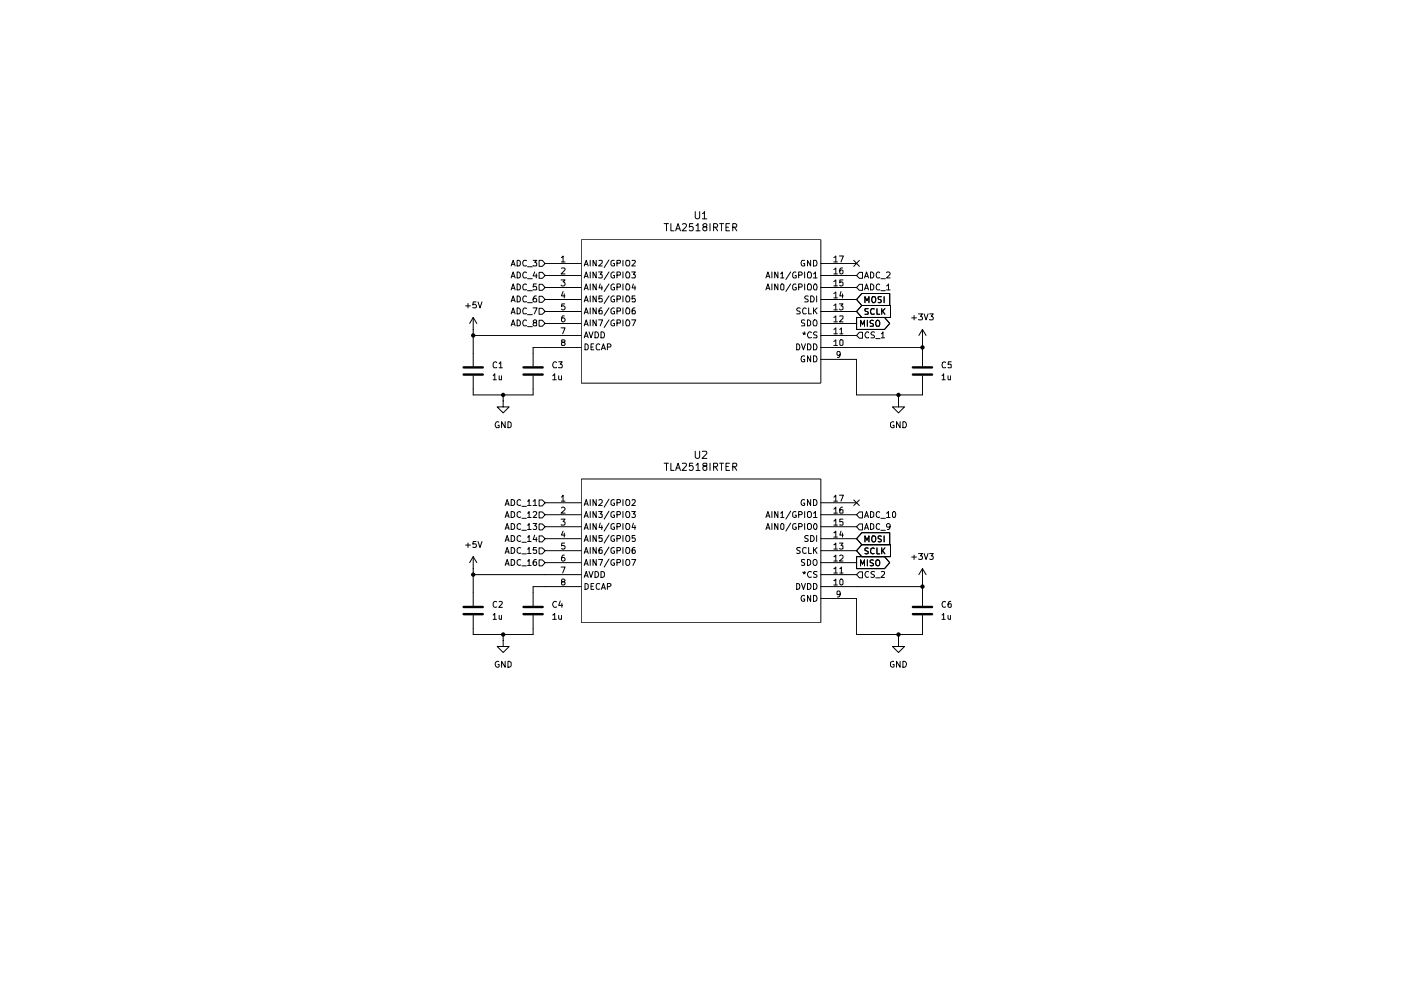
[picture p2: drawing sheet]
<svg xmlns="http://www.w3.org/2000/svg" width="297mm" height="210mm" viewBox="0 0 297 210" stroke-linecap="round" stroke-linejoin="round" font-family="sans-serif">
<g fill="none" stroke="#000" stroke-width=".21">
<path d="M182.7 62.2h5.9v2.6h-5.9l-1.1-1.3zM182.7 64.8h6.1v2.5h-6.1l-1.1-1.3zM183.4 64.2v-1.3l.4 .9 .4-.9v1.3M184.1 65.4l-.7 .1v.4l.6 .2 .1 .4-.7 .1M185 62.9h.5a.93 .93 0 0 1-.2 1.3h-.2a.95 .95 0 0 1-.1-1.3zM185.3 65.5l-.5-.1-.2 .6 .2 .6 .5-.1M185.9 65.4v1.2h.6M186.9 62.9l-.7 .1v.3l.7 .5-.1 .3h-.6M186.9 65.4v1.2M187.1 66l.5 .6M187.5 62.9v1.3M187.6 65.4l-.7 .7"/>
<path d="M195.6 123.1h.1M195.6 120.6l-.8 1.2M195.6 120.6l.7 1.2M195.6 120.6v2.5"/>
</g>
<path d="M182.2 60.3h.7v1.3h-.7l-.6-.6z" fill="#fff"/>
<path d="M182.2 60.3h.7v1.3h-.7l-.6-.6zM183.3 61.5l.4-1.3 .4 1.3M183.4 61.1h.6M184.6 60.2h.2l.5 .3v.7l-.3 .3h-.4zM186.5 60.4l-.1-.1a.65 .65 0 0 0-.6 .4 .65 .65 0 0 0 .2 .8l.5-.1M186.8 61.6h.9M188 60.6l.4-.4v1.3M188 61.5h.7" fill="none" stroke="#000" stroke-width=".21"/>
<path d="M182.2 57.7h.7v1.3h-.7l-.6-.6z" fill="#fff"/>
<path d="M182.2 57.7h.7v1.3h-.7l-.6-.6zM183.3 58.9l.4-1.2 .4 1.2M183.4 58.6h.6M184.6 57.7h.2l.5 .3v.7l-.3 .2h-.4zM186.5 57.8l-.1-.1a.65 .65 0 0 0-.6 .5 .65 .65 0 0 0 .2 .7l.5-.1M186.8 59.1h.9M188 57.8l.1-.1h.4l.2 .2-.1 .4-.6 .6h.7M181.6 67.3h5.9l1.1 1.3-1.1 1.2h-5.9zM182.5 69.2v-1.3l.4 .9 .4-.9v1.3M183.9 67.9v1.3M185.2 68l-.5-.1-.2 .2v.3l.6 .3 .1 .4-.7 .1M185.8 68l.4-.1a.84 .84 0 0 1 .2 1.3h-.6a1.05 1.05 0 0 1 0-1.2z" fill="none" stroke="#000" stroke-width=".21"/>
<path d="M182.2 70.4h.7v1.3h-.7l-.6-.6z" fill="#fff"/>
<g fill="none" stroke="#000" stroke-width=".21">
<path d="M182.2 70.4h.7v1.3h-.7l-.6-.6zM184.1 70.5v-.1a.66 .66 0 0 0-.7 .4 .66 .66 0 0 0 .2 .8l.5-.1M185.4 70.4h-.5l-.2 .2 .2 .4h.3l.2 .3-.1 .3h-.6M185.7 71.8h.9M186.9 70.8l.3-.4v1.2M186.9 71.6h.6M195.6 72.4h.1M195.6 69.8v2.6M195.6 74.9v2.7M195.6 79.7v2.8M195.6 69.8l-.8 1.3M195.6 69.8l.7 1.3"/>
<path d="M190.5 85v1.3h1.3l-1.3 1.2-1.3-1.2h1.3M190.5 85h.1M181.6 118h5.9l1.1 1.3-1.1 1.3h-5.9zM182.5 120v-1.3l.4 .9 .4-.9v1.3M182.7 115.5h6.1v2.5h-6.1l-1.1-1.2zM182.7 112.9h5.9v2.6h-5.9l-1.1-1.3zM183.4 114.9v-1.3l.4 1 .4-1v1.3M183.9 118.7v1.3M184.1 116.2h-.5l-.2 .1 .1 .5 .6 .1v.4h-.7M185.1 113.6a.46 .46 0 0 1 .6 .4v.5a.46 .46 0 0 1-.6 .4 .86 .86 0 0 1 0-1.3zM185.2 118.8l-.5-.1-.2 .2 .1 .4 .6 .2v.4h-.7M185.3 116.3l-.2-.1a.61 .61 0 0 0-.5 .7 .61 .61 0 0 0 .7 .4"/>
<path d="M185.8 118.9l.2-.2 .4 .2 .1 .6-.3 .5-.4-.2zM185.9 116.2v1.2h.6M186.9 113.7l-.5-.1-.2 .2v.3l.7 .5-.3 .3-.4-.1M186.9 116.2v1.2M187.1 116.8l.5 .6M187.5 113.6v1.3M187.6 116.2l-.7 .7M190.5 135.8v1.3h1.3l-1.3 1.2-1.3-1.2h1.3M190.5 135.8h.1M195.6 125.6v2.8M195.6 130.5v2.8"/>
</g>
<path d="M193.5 79.4h4.1M193.5 77.9h4.1M193.5 130.2h4.1M193.5 128.7h4.1" fill="none" stroke="#000" stroke-width=".51"/>
<path d="M182.2 111.1h.7v1.3h-.7l-.6-.7z" fill="#fff"/>
<path d="M182.2 111.1h.7v1.3h-.7l-.6-.7zM183.3 112.3l.4-1.3 .4 1.3M183.4 111.9h.6M184.6 111h.2l.5 .3v.7l-.5 .3h-.2zM186.5 111.2l-.2-.2a.65 .65 0 0 0-.5 .6 .65 .65 0 0 0 .5 .7l.2-.1M186.8 112.4h.9M188.7 111.6l-.1 .2h-.5l-.1-.2v-.3l.2-.3h.3a.92 .92 0 0 1 .1 1.2l-.5 .1" fill="none" stroke="#000" stroke-width=".21"/>
<path d="M182.2 121.2h.7v1.3h-.7l-.6-.7z" fill="#fff"/>
<path d="M182.2 121.2h.7v1.3h-.7l-.6-.7zM184.1 121.2h-.1a.64 .64 0 0 0-.6 .6 .64 .64 0 0 0 .6 .6l.1-.1M185.4 121.2h-.7a.57 .57 0 0 0 .6 .7v.4h-.6M185.7 122.5h.9M186.9 121.2h.6v.5l-.7 .7h.7" fill="none" stroke="#000" stroke-width=".21"/>
<path d="M182.2 108.5h.7v1.3h-.7l-.6-.7z" fill="#fff"/>
<path d="M182.2 108.5h.7v1.3h-.7l-.6-.7zM183.3 109.7l.4-1.2 .4 1.2M183.4 109.4h.6M184.6 108.5h.2l.5 .3v.7l-.5 .2h-.2zM186.5 108.6l-.2-.1a.65 .65 0 0 0-.5 .6 .65 .65 0 0 0 .5 .6l.2-.1M186.8 109.9h.9M188 108.8l.4-.3v1.2M188 109.7h.7M189.5 108.5a.75 .75 0 0 1 .2 1.2l-.5-.2v-.8z" fill="none" stroke="#000" stroke-width=".21"/>
<path d="M114.3 108.5h.7l.6 .6-.6 .7h-.7z" fill="#fff"/>
<path d="M107.1 109.7l.4-1.2 .4 1.2M107.3 109.4h.6M108.4 108.5a.65 .65 0 0 1 .7 .6 .65 .65 0 0 1-.7 .6zM110.4 108.6l-.3-.1-.5 .3v.7l.5 .2 .3-.1M110.7 109.9h.9M111.8 108.8h.2l.2-.3v1.2M111.8 109.7h.8M113 108.6l.5-.1 .3 .2-.1 .4-.7 .6h.8M114.3 108.5h.7l.6 .6-.6 .7h-.7z" fill="none" stroke="#000" stroke-width=".21"/>
<path d="M114.3 113.6h.7l.6 .6-.6 .7h-.7z" fill="#fff"/>
<path d="M107.1 114.8l.4-1.3 .4 1.3M107.3 114.5h.6M108.4 113.5a.65 .65 0 0 1 .7 .7 .65 .65 0 0 1-.7 .6zM110.4 113.7l-.3-.2-.5 .4v.7l.5 .2 .3-.1M110.7 115h.9M111.8 113.9h.2l.2-.4v1.3M111.8 114.8h.8M113.4 113.5l-.4 .9h.9M113.7 114v.8M114.3 113.6h.7l.6 .6-.6 .7h-.7z" fill="none" stroke="#000" stroke-width=".21"/>
<path d="M114.3 111.1h.7l.6 .6-.6 .7h-.7z" fill="#fff"/>
<path d="M107.1 112.3l.4-1.3 .4 1.3M107.3 111.9h.6M108.4 111a.65 .65 0 0 1 .7 .6 .65 .65 0 0 1-.7 .7zM110.4 111.2l-.3-.2-.5 .3v.7l.5 .3 .3-.1M110.7 112.4h.9M111.8 111.3h.2l.2-.3v1.3M111.8 112.3h.8M113 111h.8l-.4 .5 .4 .3-.1 .4h-.7M114.3 111.1h.7l.6 .6-.6 .7h-.7z" fill="none" stroke="#000" stroke-width=".21"/>
<path d="M114.3 106h.7l.6 .6-.6 .7h-.7z" fill="#fff"/>
<g fill="none" stroke="#000" stroke-width=".21">
<path d="M100.3 69.8h.1M100.3 67.3l-.7 1.3M100.3 67.3l.8 1.3M100.3 67.3v2.5M100.3 74.9v2.7M100.3 79.7v2.8M113 74.9v2.7M113 79.7v2.8M106.7 85v1.3h1.2l-1.2 1.2-1.3-1.2h1.3M106.7 85h.1M107.1 107.2l.4-1.3 .4 1.3M107.3 106.8h.6"/>
<path d="M108.4 105.9a.65 .65 0 0 1 .7 .7 .65 .65 0 0 1-.7 .6zM110.4 106.1l-.3-.2-.5 .4v.6l.5 .3 .3-.1M110.7 107.4h.9M111.8 106.3h.2l.2-.4v1.3M111.8 107.2h.8M113 106.3l.5-.4v1.3M113 107.2h.8M114.3 106h.7l.6 .6-.6 .7h-.7zM115.6 106.6h7.6M115.6 109.1h7.6M115.6 111.7h7.6M115.6 114.2h7.6"/>
<path d="M115.6 116.8h7.6M115.6 119.3h7.6M119 110.1h.8l-.4 .5 .3 .1v.6h-.7M119 105.4l.4-.4v1.3M119 107.7l.2-.2h.3l.3 .4-.8 .9h.8M119 106.3h.8M119.4 112.6l-.4 .9h.8M119.6 117.7a.72 .72 0 0 0-.6 .5 .72 .72 0 0 0 .3 .8l.4-.1v-.6l-.4-.1-.3 .2M119.6 113v.9M119.7 115.1h-.6l-.1 .6h.7v.6h-.7M123.2 101.6h50.8v30.4h-50.8zM123.9 107.2l.4-1.3 .4 1.3"/>
<path d="M123.9 109.7l.4-1.2 .4 1.2M123.9 112.3l.4-1.3 .4 1.3M123.9 114.8l.4-1.3 .4 1.3M123.9 117.3l.4-1.2 .4 1.2M123.9 119.9l.4-1.3 .4 1.3M124 106.8h.5M124 109.4h.5M124 111.9h.5M124 114.5h.5M124 117h.5M124 119.5h.5M125.1 105.9v1.3"/>
<path d="M125.1 108.5v1.2M125.1 111v1.3M125.1 113.5v1.3M125.1 116.1v1.2M125.1 118.6v1.3M126.4 105.9v1.3l-.7-1.3v1.3M126.4 108.5v1.2l-.7-1.2v1.2M126.4 111v1.3l-.7-1.3v1.3M126.4 113.5v1.3l-.7-1.3v1.3M126.4 116.1v1.2l-.7-1.2v1.2M126.4 118.6v1.3l-.7-1.3v1.3M126.9 108.5h.8l-.4 .5 .4 .1v.5h-.8"/>
<path d="M126.9 118.6h.9l-.5 1.3M127 106.1l.2-.2 .4 .1 .1 .5-.8 .7h.8M127.3 110.9l-.3 .9h.8M127.6 116.1l-.4 .1-.2 .2v.9h.7l-.1-.7h-.5l-.1 .2M127.6 111.4v.9M127.7 113.5h-.7v.6h.7v.6h-.7M129.1 105.8l-1 1.7M129.1 108.4l-1 1.7M129.1 110.9l-1 1.7M129.1 113.5l-1 1.6M129.1 116l-1 1.7M129.1 118.5l-1 1.7"/>
<path d="M130.2 106l-.2-.1-.5 .4 .1 .7 .4 .2 .3-.1v-.4h-.3M130.2 108.5h-.2l-.5 .3 .1 .8 .4 .1 .3-.1v-.4h-.3M130.2 111.1l-.2-.1-.5 .3 .1 .8 .4 .2 .3-.1v-.4h-.3M130.2 113.6l-.2-.1-.5 .4 .1 .7 .4 .2 .3-.1v-.4h-.3M130.2 116.2l-.2-.1-.5 .3 .1 .8 .4 .1h.3v-.5h-.3M130.2 118.7l-.2-.1-.5 .4 .1 .7 .4 .2 .3-.1v-.4h-.3M130.8 106.6l.7-.1v-.5l-.7-.1v1.3M130.8 109.1h.7v-.6h-.7v1.2M130.8 111.7l.7-.1v-.5l-.7-.1v1.3M130.8 114.2l.7-.1v-.5l-.7-.1v1.3M130.8 116.8l.7-.1v-.5l-.7-.1v1.2M130.8 119.3l.7-.1v-.5l-.7-.1v1.3"/>
<path d="M132.1 105.9v1.3M132.1 108.5v1.2M132.1 111v1.3M132.1 113.5v1.3M132.1 116.1v1.2M132.1 118.6v1.3M132.9 105.9a.46 .46 0 0 1 .6 .4v.5a.46 .46 0 0 1-.6 .4 .86 .86 0 0 1 0-1.3zM132.9 108.5a.46 .46 0 0 1 .6 .4v.4a.46 .46 0 0 1-.6 .4 .86 .86 0 0 1 0-1.2zM132.9 111a.46 .46 0 0 1 .6 .4v.4a.46 .46 0 0 1-.6 .5 .86 .86 0 0 1 0-1.3zM132.9 113.5a.46 .46 0 0 1 .6 .5v.4a.46 .46 0 0 1-.6 .4 .86 .86 0 0 1 0-1.3zM132.9 116.1a.46 .46 0 0 1 .6 .4v.4a.46 .46 0 0 1-.6 .4 .86 .86 0 0 1 0-1.2zM132.9 118.6a.46 .46 0 0 1 .6 .4v.5a.46 .46 0 0 1-.6 .4 .86 .86 0 0 1 0-1.3z"/>
<path d="M133.9 108.5h.8l-.4 .5 .3 .1v.5h-.7M133.9 118.6h.9l-.6 1.3M134 106.1l.5-.2 .2 .4-.8 .9h.8M134.3 110.9l-.3 .9h.8M134.6 113.5h-.6v.6l.5-.1 .2 .3-.1 .4h-.6M134.6 116.1l-.4 .1-.2 .2v.9h.6v-.7h-.5l-.1 .2M134.6 111.4v.9M162.4 109.7l.4-1.2 .4 1.2M162.4 112.3l.4-1.3 .4 1.3M162.5 109.4h.6M162.5 111.9h.6M163.7 108.5v1.2"/>
<path d="M163.7 111v1.3M164.9 108.5v1.2l-.6-1.2v1.2M164.9 111v1.3l-.6-1.3v1.3M165.5 108.8l.4-.3v1.2M165.5 111.3l.3-.3 .4 .3-.1 .9h-.5zM165.5 109.7h.7M167.6 108.4l-1 1.7M167.6 110.9l-1 1.7M168.7 108.5h-.2l-.4 .1v.9a.55 .55 0 0 0 .7 .1v-.4h-.2M168.7 111.1l-.2-.1-.4 .2v.8a.55 .55 0 0 0 .7 .2v-.4h-.2M169.3 109.1h.7l.1-.4-.3-.2h-.5v1.2M169.3 111.7l.7-.1 .1-.3-.3-.3h-.5v1.3"/>
<path d="M169.7 116.2h-.7a.57 .57 0 0 0 .6 .6v.5h-.7M170.6 106l-.2-.1a.61 .61 0 0 0-.6 .7 .61 .61 0 0 0 .8 .5v-.4h-.3M170.6 118.7h-.7v.4l.7 .3v.4h-.7M170.6 108.5v1.2M170.6 111v1.3M170.9 116.2l-.3-.1-.4 .3 .1 .8 .3 .1h.3M171.2 108.6l.2-.1a.46 .46 0 0 1 .6 .4v.4a.47 .47 0 0 1-.3 .4 .47 .47 0 0 1-.5-.1zM171.2 111.2l.2-.2a.46 .46 0 0 1 .6 .4v.4a.47 .47 0 0 1-.3 .5 .47 .47 0 0 1-.5-.2zM171.2 118.6h.2l.5 .4v.5l-.5 .4h-.2zM171.4 113.6l-.5-.1-.3 .3 .1 .2a.57 .57 0 0 1 .6 .7h-.7M171.4 116.1v1.2h.6M171.9 105.9v1.3l-.7-1.3v1.3"/>
<path d="M171.9 113.5a.65 .65 0 0 1 .7 .7 .65 .65 0 0 1-.7 .6zM172.5 105.9a.65 .65 0 0 1 .7 .7 .65 .65 0 0 1-.7 .6zM172.5 108.8l.4-.3v1.2M172.5 118.8l.2-.2 .4 .2 .1 .7-.3 .4-.4-.2zM172.5 109.7h.7M172.5 116.1v1.2M172.7 116.6l.5 .7M172.8 111a.71 .71 0 0 1 .4 .6 .71 .71 0 0 1-.3 .7 .69 .69 0 0 1-.5-.6 .69 .69 0 0 1 .4-.7zM173.1 113.5v1.3M173.2 116.1l-.7 .7M174 106.6h7.6M174 109.1h7.6"/>
<path d="M174 111.7h7.6M174 114.2h7.6M174 116.8h7.6M174 119.3h7.6M176.8 105.4l.4-.4v1.3M176.8 107.9l.4-.4v1.3M176.8 110.5l.4-.4v1.2M176.8 112.9l.4-.3v1.3M176.8 115.5l.4-.4v1.3M176.8 118l.4-.3v1.3M176.8 106.3h.7M176.8 108.8h.7"/>
<path d="M176.8 111.3h.7M176.8 113.9h.7M176.8 116.4h.7M176.8 119h.7M178 105h.8l-.5 1.3M178 115.1h.7l-.4 .6h.4v.6h-.7M178.1 117.9l.1-.2 .4 .1 .1 .5-.7 .7h.7M178.3 112.6l-.2 .9h.7M178.6 107.5h-.2l-.3 .4v.8h.6v-.6l-.4-.1-.2 .1v.2M178.6 113v.9M178.7 110.1h-.6v.6h.6l-.1 .6h-.5M113 125.6v2.8"/>
<path d="M113 130.5v2.8M115.6 121.8h7.6M115.6 124.4h7.6M119 120.2h.8l-.5 1.3M119.3 123.4l-.3-.4 .1-.1 .4-.1 .3 .3-.3 .3h-.4l-.1 .1 .1 .5h.2h.2l.3-.2v-.3l-.3-.1M123.9 122.4l.4-1.2 .4 1.2M124 122.1h.5M124 123.7l.6 .2 .1 .1v.6l-.4 .4h-.3zM124.9 121.2l.4 1.2 .4-1.2M125.3 124.3h.4M125.9 123.7h-.6v1.3h.6M126.2 121.2a.65 .65 0 0 1 .7 .6 .65 .65 0 0 1-.7 .6z"/>
<path d="M127.2 123.8l-.4-.1-.4 .3 .1 .8 .3 .2 .4-.1M127.4 121.2a.65 .65 0 0 1 .8 .6 .65 .65 0 0 1-.8 .6zM127.5 125l.4-1.3 .5 1.3M127.7 124.6h.6M128.8 124.4h.5l.2-.3v-.3l-.7-.1v1.3M168.9 123.7a.64 .64 0 0 1 .7 .6 .64 .64 0 0 1-.7 .7zM169.9 123.7l.4 1.3 .5-1.3M170.2 121.3l.3 .2 .3-.2M170.3 121.7l.2-.2 .2 .2M170.5 121.2v.3M170.6 126.3l-.2-.1a.61 .61 0 0 0-.6 .7 .61 .61 0 0 0 .8 .5v-.4h-.3M171.2 123.7a.65 .65 0 0 1 .8 .6 .65 .65 0 0 1-.8 .7z"/>
<path d="M171.9 126.2v1.3l-.7-1.3v1.3M172 121.2h-.2a.64 .64 0 0 0-.6 .6 .64 .64 0 0 0 .6 .6l.2-.1M172.5 123.7a.65 .65 0 0 1 .7 .6 .65 .65 0 0 1-.7 .7zM172.5 126.2a.65 .65 0 0 1 .7 .7 .65 .65 0 0 1-.7 .6zM173.2 121.2h-.5l-.2 .2 .1 .3 .5 .2 .1 .3a.48 .48 0 0 1-.7 .1M174 121.8h7.6M174 124.4h7.6M174 126.9h7.6M176.8 120.6l.4-.4v1.3M176.8 123.1l.4-.3v1.2M176.8 121.5h.7M176.8 124h.7"/>
<path d="M178.1 120.6l.3-.4v1.3M178.1 121.5h.6M178.1 125.9v.2h-.6v-.6l.4-.2 .2 .3-.1 .9-.5 .1M178.3 122.8l.4 .2v.8l-.2 .2-.4-.2v-.8z"/>
</g>
<path d="M98.3 79.4h4.1M98.3 77.9h4.1M111 79.4h4.1M111 77.9h4.1M111 130.2h4.1M111 128.7h4.1" fill="none" stroke="#000" stroke-width=".51"/>
<path d="M114.3 116.2h.7l.6 .6-.6 .6h-.7z" fill="#fff"/>
<path d="M107.1 117.3l.4-1.2 .4 1.2M107.3 117h.6M108.4 116.1a.65 .65 0 0 1 .7 .6 .65 .65 0 0 1-.7 .6zM110.4 116.2l-.3-.1-.5 .3 .1 .8 .4 .1h.3M110.7 117.4h.9M111.8 116.4h.2l.2-.3v1.2M111.8 117.3h.8M113.7 116.1h-.6l-.1 .6 .7-.1a.48 .48 0 0 1 0 .7 .48 .48 0 0 1-.7 0M114.3 116.2h.7l.6 .6-.6 .6h-.7z" fill="none" stroke="#000" stroke-width=".21"/>
<path d="M114.3 118.7h.7l.6 .6-.6 .7h-.7z" fill="#fff"/>
<g fill="none" stroke="#000" stroke-width=".21">
<path d="M100.3 118l-.7 1.3M100.3 118l.8 1.3M100.3 118v2.6M107.1 119.9l.4-1.3 .4 1.3M107.3 119.5h.6M108.4 118.6a.65 .65 0 0 1 .7 .7 .65 .65 0 0 1-.7 .6zM110.4 118.7l-.3-.1-.5 .4 .1 .7 .4 .2 .3-.1M110.7 120h.9M111.8 119h.2l.2-.4v1.3M111.8 119.9h.8M113.7 118.6a.57 .57 0 0 0-.7 .5l.1 .7 .4 .1 .3-.3-.1-.5h-.5l-.2 .3M114.3 118.7h.7l.6 .6-.6 .7h-.7z"/>
<path d="M100.3 120.6h.1"/>
</g>
<path d="M114.3 57.7h.7l.6 .7-.6 .6h-.7z" fill="#fff"/>
<path d="M108.4 58.9l.4-1.2 .4 1.2M108.5 58.6h.6M109.6 57.7h.3l.4 .3v.7l-.2 .2h-.5zM111.6 57.8v-.1a.66 .66 0 0 0-.8 .4 .66 .66 0 0 0 .3 .8l.5-.1M111.8 59.1h1.1M113.4 57.7l-.4 .8h.9M113.7 58.1v.8M114.3 57.7h.7l.6 .7-.6 .6h-.7z" fill="none" stroke="#000" stroke-width=".21"/>
<path d="M114.3 60.3h.7l.6 .7-.6 .6h-.7z" fill="#fff"/>
<path d="M108.4 61.5l.4-1.3 .4 1.3M108.5 61.1h.6M109.6 60.2h.3l.4 .3v.7l-.2 .3h-.5zM111.6 60.4v-.1a.66 .66 0 0 0-.8 .4 .66 .66 0 0 0 .3 .8l.5-.1M111.8 61.6h1.1M113.7 60.2h-.6l-.1 .7 .3-.2 .4 .1v.7l-.7-.1M114.3 60.3h.7l.6 .7-.6 .6h-.7z" fill="none" stroke="#000" stroke-width=".21"/>
<path d="M114.3 62.8h.7l.6 .7-.6 .6h-.7z" fill="#fff"/>
<path d="M108.4 64l.4-1.3 .4 1.3M108.5 63.7h.6M109.6 62.7h.3l.4 .4v.7l-.2 .2h-.5zM111.6 62.9v-.1a.66 .66 0 0 0-.8 .4 .66 .66 0 0 0 .3 .8l.5-.1M111.8 64.2h1.1M113.7 62.7l-.4 .1-.3 .5v.5l.2 .2h.5v-.7l-.4-.1-.3 .3M114.3 62.8h.7l.6 .7-.6 .6h-.7z" fill="none" stroke="#000" stroke-width=".21"/>
<path d="M114.3 67.9h.7l.6 .7-.6 .6h-.7z" fill="#fff"/>
<path d="M108.4 69.1l.4-1.3 .4 1.3M108.5 68.7h.6M109.6 67.8h.3l.4 .4v.6l-.2 .3h-.5zM111.6 68v-.1a.66 .66 0 0 0-.8 .4 .66 .66 0 0 0 .3 .8l.5-.1M111.8 69.3h1.1M113.3 68.4l-.3-.3 .3-.3 .4 .1v.4l-.4 .1-.3 .3 .2 .4h.5l.1-.4-.3-.3M114.3 67.9h.7l.6 .7-.6 .6h-.7z" fill="none" stroke="#000" stroke-width=".21"/>
<path d="M114.3 65.4h.7l.6 .6-.6 .6h-.7z" fill="#fff"/>
<path d="M108.4 66.5l.4-1.2 .4 1.2M108.5 66.2h.6M109.6 65.3h.3l.4 .3v.7l-.2 .2h-.5zM111.6 65.4a.66 .66 0 0 0-.8 .3 .66 .66 0 0 0 .3 .8h.5M111.8 66.7h1.1M113 65.3h.9l-.6 1.2M114.3 65.4h.7l.6 .6-.6 .6h-.7z" fill="none" stroke="#000" stroke-width=".21"/>
<path d="M114.3 55.2h.7l.6 .7-.6 .6h-.7z" fill="#fff"/>
<g fill="none" stroke="#000" stroke-width=".21">
<path d="M108.4 56.4l.4-1.2 .4 1.2M108.5 56h.6M109.6 55.2h.5l.2 .3v.6l-.2 .3h-.5zM111.6 55.3l-.5-.1-.3 .5 .3 .7 .5-.1M111.8 56.6h1.1M113 55.2h.8l-.4 .4 .4 .3-.1 .5-.7-.1M114.3 55.2h.7l.6 .7-.6 .6h-.7zM115.6 55.9h7.6M115.6 58.4h7.6M119 59.4h.8l-.4 .4 .4 .2v.4l-.3 .2h-.4l-.1-.1M119 54.6l.4-.3v1.2M119 56.9l.6-.1 .2 .3-.8 1h.8"/>
<path d="M119 55.5h.8M123.2 50.8h50.8v30.4h-50.8zM123.9 56.4l.4-1.2 .4 1.2M123.9 58.9l.4-1.2 .4 1.2M124 56h.5M124 58.6h.5M125.1 55.2v1.2M125.1 57.7v1.2M126.4 55.2v1.2l-.7-1.2v1.2M126.4 57.7v1.2l-.7-1.2v1.2M126.9 57.7h.8l-.4 .5 .4 .1v.5h-.8M127 55.3l.6-.1 .1 .5-.8 .7h.8"/>
<path d="M129.1 55.1l-1 1.6M129.1 57.7l-1 1.6M130.2 55.2h-.4l-.3 .3v.6l.3 .3 .5-.1v-.4h-.3M130.2 57.7h-.2l-.5 .3v.7l.3 .2 .5-.1v-.4h-.3M130.8 55.8h.7v-.6h-.7v1.2M130.8 58.3h.7v-.6h-.7v1.2M132.1 55.2v1.2M132.1 57.7v1.2M132.8 55.2h.5a1.05 1.05 0 0 1 0 1.2h-.5a1.05 1.05 0 0 1 0-1.2zM132.9 57.7h.3a.84 .84 0 0 1 .1 1.2h-.5a1.02 1.02 0 0 1 .1-1.2zM133.9 57.7h.8l-.4 .5 .4 .2-.1 .5-.7-.1M134 55.3l.6-.1 .1 .3-.8 .9h.8"/>
<path d="M140.8 47.4h.9M141.3 47.4v1.5M142.2 47.4v1.5h.7M143.3 48.9l.5-1.5 .5 1.5M143.3 48.5h.8M144.7 47.6l.2-.2h.4l.2 .4-.9 1.1h.9M146.9 47.4h-.7l-.1 .8 .2-.2h.4l.3 .3v.4l-.3 .2h-.4l-.2-.1M147.4 44.9v1.2a.54 .54 0 0 0 .9 0v-1.2M147.6 47.8l.4-.4v1.5M147.6 48.9h.8M148.9 45.3l.4-.2 .1-.2v1.5M148.9 46.4h1"/>
<path d="M149.4 48.1l-.4-.4a.52 .52 0 0 1 .9-.1l-.1 .4-.7 .2-.1 .5a.52 .52 0 0 0 .9 .1v-.6l-.3-.1M150.5 47.4v1.5M151.3 48.2h.7l.1-.5-.2-.3h-.6v1.5M151.6 48.2l.5 .7M152.6 47.4h.8M153 47.4v1.5M153.9 48.2h.5M154.7 47.4h-.8v1.5h.8M155.4 48.2h.6l.2-.5-.2-.3h-.6v1.5M155.7 48.2l.5 .7M162.4 58.9l.4-1.2 .4 1.2M162.5 58.6h.6"/>
<path d="M163.7 57.7v1.2M164.9 57.7v1.2l-.6-1.2v1.2M165.5 58.1l.4-.4v1.2M165.5 58.9h.7M167.6 57.7l-1 1.6M168.7 57.7h-.5l-.1 .3v.7l.1 .2 .6-.1v-.4h-.2M169.3 58.3h.6l.2-.4-.3-.2h-.5v1.2M170.6 55.2h-.5l-.2 .2-.1 .5 .3 .5h.5v-.5h-.3M170.6 57.7v1.2M171.4 57.7h.3a.84 .84 0 0 1 .2 1.2h-.5l-.2-.1v-.9zM171.9 55.2v1.2l-.7-1.2v1.2M172.5 55.2h.5l.1 .2 .1 .5-.2 .5h-.5z"/>
<path d="M172.5 58.1l.4-.4v1.2M172.5 58.9h.7M174 55.9h7.6M174 58.4h7.6M176.8 54.6l.4-.3v1.2M176.8 57.1l.4-.3v1.3M176.8 59.7l.4-.3v1.2M176.8 55.5h.7M176.8 58.1h.7M178 54.3h.8l-.5 1.2M178.6 56.8h-.3l-.2 .3v.8l.2 .2 .4-.2-.1-.6-.3-.1-.2 .3M178.7 59.4h-.6v.5l.1-.1 .5 .1-.1 .6-.4 .1-.1-.1"/>
<path d="M181 55.2l1.2 1.3M182.2 55.2l-1.2 1.3M98.7 64.9h1M99.2 64.3v1M100.3 71.1h22.9M100.3 69.8v5.1M100.9 64h-.6l-.1 .7 .2-.2h.4l.2 .3v.3l-.2 .2-.6-.1M101.3 64l.5 1.3 .4-1.3M104.6 79.7l.3-.5v1.3M105.3 76.9l-.3-.2-.4 .3v.7l.1 .3 .6-.1M105.8 79.7v.8l.5-.1M105.8 77.1l.4-.4v1.3"/>
<path d="M105.8 78h.7M106.3 79.7v.8M115.6 61h7.6M115.6 63.5h7.6M115.6 66h7.6M115.6 68.6h7.6M117.2 79.7l.4-.5v1.3M118 76.9a.58 .58 0 0 0-.8 .1 .58 .58 0 0 0 .1 .8l.1 .2 .6-.1M118.4 79.7l.1 .8 .5-.1M118.4 76.7h.8l-.4 .5 .4 .3-.1 .5-.7-.1M119 69.5h.8l-.5 1.3M119 79.7v.8"/>
<path d="M119.3 72.6l-.3-.3 .1-.2h.5l.2 .2-.3 .3h-.4v.6h.5l.2-.1v-.3l-.3-.2M119.4 61.8l-.4 .9h.8M119.6 67l-.4 .1-.2 .9 .3 .2h.2l.3-.2v-.4l-.3-.2-.4 .1-.1 .1M119.6 62.3v.9M119.7 64.4h-.6l-.1 .6 .2-.1h.3l.3 .2v.3l-.3 .3h-.3l-.2-.2M123.2 73.7h-10.2v1.2M123.9 61.5l.4-1.3 .4 1.3M123.9 64l.4-1.3 .4 1.3M123.9 66.5l.4-1.2 .4 1.2M123.9 69.1l.4-1.3 .4 1.3M123.9 71.6l.4-1.2 .4 1.2M124 61.1h.5"/>
<path d="M124 63.7h.5M124 66.2h.5M124 68.7h.5M124 71.3h.5M124 72.9l.5 .1 .2 .2v.7l-.2 .3h-.5zM124.9 70.4l.4 1.2 .4-1.2M125.1 60.2v1.3M125.1 62.7v1.3M125.1 65.3v1.2M125.1 67.8v1.3M125.3 73.6h.4M125.9 72.9h-.6v1.3h.6"/>
<path d="M126.2 70.4a.71 .71 0 0 1 .7 .4 .71 .71 0 0 1-.2 .8h-.5zM126.4 60.2v1.3l-.7-1.3v1.3M126.4 62.7v1.3l-.7-1.3v1.3M126.4 65.3v1.2l-.7-1.2v1.2M126.4 67.8v1.3l-.7-1.3v1.3M126.9 67.8h.9l-.5 1.3M127.2 73.1l-.4-.2-.4 .3v.7l.2 .3 .6-.1M127.3 60.2l-.3 .8h.8M127.4 70.4a.71 .71 0 0 1 .8 .4 .71 .71 0 0 1-.3 .8h-.5zM127.5 74.2l.4-1.3 .5 1.3M127.6 65.3h-.3l-.3 .3v.9h.7l-.1-.6-.3-.1-.3 .2M127.6 60.6v.9"/>
<path d="M127.7 62.7h-.7v.7l.2-.2 .5 .2-.1 .6-.6-.1M127.7 73.8h.6M128.8 73.6h.6l.1-.4-.2-.3h-.5v1.3M129.1 60.2l-1 1.6M129.1 62.7l-1 1.6M129.1 65.3l-1 1.6M129.1 67.8l-1 1.6M130.2 60.3l-.2-.1-.5 .3v.7l.3 .3 .5-.1v-.4h-.3M130.2 62.8l-.2-.1-.5 .4v.7l.3 .2 .5-.1v-.4h-.3M130.2 65.4l-.2-.1-.5 .3v.7l.3 .2h.5v-.5h-.3M130.2 67.9l-.2-.1-.5 .4v.6l.3 .3 .5-.1v-.4h-.3M130.8 60.9h.7v-.6l-.7-.1v1.3"/>
<path d="M130.8 63.4h.7v-.6l-.7-.1v1.3M130.8 66h.7v-.6l-.7-.1v1.2M130.8 68.5h.7v-.6l-.7-.1v1.3M132.1 60.2v1.3M132.1 62.7v1.3M132.1 65.3v1.2M132.1 67.8v1.3M132.9 60.2h.3a.84 .84 0 0 1 .1 1.3h-.5a1.02 1.02 0 0 1 .1-1.3zM132.9 62.7h.3a.84 .84 0 0 1 .1 1.3h-.5a1.02 1.02 0 0 1 .1-1.3zM132.9 65.3h.3a.84 .84 0 0 1 .1 1.2h-.5a1.02 1.02 0 0 1 .1-1.2zM132.9 67.8h.3a.84 .84 0 0 1 .1 1.3h-.5a1.02 1.02 0 0 1 .1-1.3zM133.9 67.8h.9l-.6 1.3"/>
<path d="M134.3 60.2l-.3 .8h.8M134.6 62.7h-.6v.7l.5-.2 .2 .3-.1 .5-.6-.1M134.6 65.3l-.4 .1-.2 .2v.9h.6v-.6l-.4-.1-.2 .2M134.6 60.6v.9M162.4 61.5l.4-1.3 .4 1.3M162.5 61.1h.6M163.7 60.2v1.3M164.9 60.2v1.3l-.6-1.3v1.3M165.8 60.2l.4 .3v.8l-.2 .2h-.3l-.2-.2v-.8zM167.6 60.2l-1 1.6M168.7 60.3h-.5l-.1 .2v.7l.1 .3 .6-.1v-.4h-.2M168.9 72.9a.71 .71 0 0 1 .7 .5 .71 .71 0 0 1-.3 .8h-.4z"/>
<path d="M169.3 60.9h.6l.2-.4-.3-.3h-.5v1.3M169.7 65.4l-.5-.1-.3 .2 .3 .5h.2l.3 .2-.2 .3h-.6M169.9 72.9l.4 1.3 .5-1.3M170.2 70.6h.6M170.3 71l.2-.3 .2 .3M170.5 70.4v.3M170.6 67.9l-.4-.1-.3 .2v.3l.6 .3 .1 .4-.7 .1M170.6 75.5l-.3-.1-.4 .2-.1 .6 .3 .5h.5v-.5h-.3M170.6 60.2v1.3M170.9 65.4l-.3-.1-.4 .3v.7l.1 .2h.6M171.2 72.9a.71 .71 0 0 1 .7 .4 .71 .71 0 0 1-.2 .9h-.5zM171.2 67.8h.2l.5 .4v.6l-.3 .3h-.4z"/>
<path d="M171.4 62.8l-.5-.1-.3 .3 .3 .4h.2l.3 .3-.2 .3h-.6M171.4 60.2h.3a.84 .84 0 0 1 .2 1.3h-.5l-.2-.2v-.8zM171.4 65.3v1.2h.6M171.9 62.7a.71 .71 0 0 1 .7 .5 .71 .71 0 0 1-.2 .8h-.5zM171.9 75.4v1.3l-.7-1.3v1.3M172 70.5a.57 .57 0 0 0-.7 .1 .57 .57 0 0 0 0 .8l.1 .2 .6-.1M172.5 72.9a.71 .71 0 0 1 .7 .4 .71 .71 0 0 1-.2 .9h-.5zM172.5 75.4l.6 .2 .1 .6-.2 .5h-.5zM172.5 65.3v1.2M172.6 67.9l.3-.1a.84 .84 0 0 1 .2 1.3h-.5a1.05 1.05 0 0 1 0-1.2zM172.7 65.9l.5 .6M172.8 60.2a.76 .76 0 0 1 .3 1.3h-.4a.8 .8 0 0 1 .1-1.3z"/>
<path d="M173.1 62.7v1.3M173.2 70.4h-.5l-.2 .2 .2 .4 .4 .1v.5h-.6M173.2 65.3l-.7 .7M174 61h7.6M174 63.5h7.6M174 66h7.6M174 68.6h7.6M174 71.1h7.6M174 73.7h21.6M174 76.2h7.6v7.5h14v-1.2M176.8 62.2l.4-.3v1.3M176.8 64.8l.4-.4v1.3"/>
<path d="M176.8 69.8l.4-.3v1.3M176.8 72.4l.4-.3v1.1M176.8 67.3l.4-.3v1.2M176.8 60.6h.7M176.8 63.2h.7M176.8 65.7h.7M176.8 70.8h.7M176.8 73.2h.7M176.8 68.2h.7M178 64.4h.7l-.4 .5 .4 .1v.5l-.2 .2h-.4l-.1-.2M178.1 69.8l.3-.3v1.3M178.1 72.2l.1-.1h.4l.1 .1v.9l-.1 .1h-.4l-.1-.1z"/>
<path d="M178.1 67.1l.5-.1 .1 .5-.7 .7h.7M178.1 70.8h.6M178.1 75.1v.2l-.5 .1-.1-.2v-.5l.4-.2 .2 .3-.1 .9-.5 .1M178.3 61.8l-.2 .9h.7M178.6 62.3v.9M181.6 67.3h5.9l1.1 1.3-1.1 1.2h-5.9zM182.5 69.2v-1.3l.4 .9 .4-.9v1.3M182.7 62.2h5.9v2.6h-5.9l-1.1-1.3zM182.7 64.8h6.1v2.5h-6.1l-1.1-1.3zM183.4 64.2v-1.3l.4 .9 .4-.9v1.3M183.9 67.9v1.3M184.1 65.4l-.7 .1v.4l.6 .2 .1 .4-.7 .1"/>
<path d="M185 62.9h.5a.93 .93 0 0 1-.2 1.3h-.2a.95 .95 0 0 1-.1-1.3zM185.2 68l-.5-.1-.2 .2v.3l.6 .3 .1 .4-.7 .1M185.3 65.5l-.5-.1-.2 .6 .2 .6 .5-.1M185.8 68l.4-.1a.84 .84 0 0 1 .2 1.3h-.6a1.05 1.05 0 0 1 0-1.2zM185.9 65.4v1.2h.6M186.9 62.9l-.7 .1v.3l.7 .5-.1 .3h-.6M186.9 65.4v1.2M187.1 66l.5 .6M187.5 62.9v1.3M187.6 65.4l-.7 .7M193.3 67.4h1M193.8 66.9v.9"/>
<path d="M194.7 66.5h.9l-.4 .6 .4 .2v.3l-.2 .2-.7-.1M195.6 72.4v2.5M195.9 66.5l.4 1.3 .5-1.3M197.1 66.5h.8l-.5 .6 .5 .2v.3l-.2 .2-.6-.1M199.7 79.7l.4-.5v1.3M200.5 76.9l-.3-.2a.74 .74 0 0 0-.2 1.3l.5-.1M201 79.7l.1 .8 .4-.1M201.5 79.7v.8M201.7 76.7h-.6l-.1 .6h.7v.6h-.7M100.3 82.5v1.2h12.7v-1.2M104.6 80.5h.6M105.7 89.5a.66 .66 0 0 0-.7 .4 .66 .66 0 0 0 .2 .8l.6-.1v-.4h-.2"/>
<path d="M106.7 83.7v1.3M107.1 89.4v1.3l-.8-1.3v1.3M107.7 89.4h.2l.5 .3v.7l-.3 .3h-.4zM117.2 80.5h.7M140.8 98.2h.9M141.3 98.2v1.5M142.2 98.2v1.5h.7M143.3 99.7l.5-1.5 .5 1.5M143.3 99.2h.8M144.7 98.3l.7-.1 .1 .4-.9 1.1h.9M146.9 98.2h-.7l-.1 .7 .2-.2h.4a.6 .6 0 0 1 0 1h-.4l-.2-.1M147.4 95.7v1.2l.3 .3 .5-.1 .1-.2v-1.2"/>
<path d="M147.6 98.6l.4-.4v1.5M147.6 99.7h.8M148.9 95.8l.8-.1 .2 .4-1.1 1.1h1.1M149.4 98.8l-.4-.2 .2-.4 .7 .1v.4l-.3 .1a.48 .48 0 0 0-.6 .6 .48 .48 0 0 0 .9 .2v-.6l-.3-.2M150.5 98.2v1.5M151.3 99h.6l.2-.3v-.4l-.8-.1v1.5M151.6 99l.5 .7M152.6 98.2h.8M153 98.2v1.5M153.9 98.9h.5M154.7 98.2h-.8v1.5h.8M155.4 99h.6l.2-.3-.2-.5h-.6v1.5"/>
<path d="M155.7 99l.5 .7M189.5 89.5l-.3-.1-.4 .3v.7l.3 .3 .5-.1v-.4h-.3M190.5 83.7v1.3M190.8 89.4v1.3l-.7-1.3v1.3M191.4 89.4a.71 .71 0 0 1 .8 .5 .71 .71 0 0 1-.3 .8h-.5zM199.7 80.5h.7M98.7 115.6h1M99.2 115.1v1M100.9 114.8h-.6l-.1 .6 .6-.1 .2 .3-.1 .4h-.7M101.3 114.8l.5 1.3 .4-1.3M181 106l1.2 1.2M181.6 118h5.9l1.1 1.3-1.1 1.3h-5.9z"/>
<path d="M182.2 106l-1.2 1.2M182.5 120v-1.3l.4 .9 .4-.9v1.3M182.7 115.5h6.1v2.5h-6.1l-1.1-1.2zM182.7 112.9h5.9v2.6h-5.9l-1.1-1.3zM183.4 114.9v-1.3l.4 1 .4-1v1.3M183.9 118.7v1.3M184.1 116.2h-.5l-.2 .1 .1 .5 .6 .1v.4h-.7M185.1 113.6a.46 .46 0 0 1 .6 .4v.5a.46 .46 0 0 1-.6 .4 .86 .86 0 0 1 0-1.3zM185.2 118.8l-.5-.1-.2 .2 .1 .4 .6 .2v.4h-.7M185.3 116.3l-.2-.1a.61 .61 0 0 0-.5 .7 .61 .61 0 0 0 .7 .4M185.8 118.9l.2-.2 .4 .2 .1 .6-.3 .5-.4-.2zM185.9 116.2v1.2h.6"/>
<path d="M186.9 113.7l-.5-.1-.2 .2v.3l.7 .5-.3 .3-.4-.1M186.9 116.2v1.2M187.1 116.8l.5 .6M187.5 113.6v1.3M187.6 116.2l-.7 .7M193.3 118.1h1M193.8 117.7v.9M194.7 117.3h.9l-.4 .6h.2l.2 .2-.1 .4h-.8M195.9 117.3l.4 1.3 .5-1.3M197.1 117.3h.8l-.5 .6h.4v.6h-.7M100.3 120.6v7.8M100.3 130.5v4h12.7v-1.2"/>
<path d="M100.3 121.8h15.3M104.6 130.4l.3-.4v1.3M104.6 131.3h.6M105.3 127.6l-.3-.1-.4 .3v.8l.4 .2 .3-.1M105.8 130.5v.7h.5M105.8 127.6l.5-.1 .2 .3-.8 1h.8M106.3 130.5v.8M106.7 135.8v1.3h1.2l-1.2 1.2-1.3-1.2h1.3M106.7 135.8h.1M106.7 134.5v1.3M115.6 124.4h-2.6v1.2M117.2 130.4l.4-.4v1.3"/>
<path d="M117.2 131.3h.7M118 127.6l-.2-.1a.64 .64 0 0 0-.6 .6 .64 .64 0 0 0 .6 .7l.2-.1M118.4 130.5v.6l.3 .2 .3-.1M118.8 127.4l-.4 1h.9M119 130.5v.8M119.1 127.9v.9M181.6 126.9v7.6h14v-1.2M181.6 124.4h14M190.5 134.5v1.3M195.6 123.1v2.5M199.7 130.4l.4-.4v1.3M199.7 131.3h.7"/>
<path d="M200.5 127.6l-.3-.1a.65 .65 0 0 0-.5 .6 .65 .65 0 0 0 .5 .7l.3-.1M201 130.5v.6l.2 .2 .3-.1M201.5 130.5v.8M201.6 127.5l-.4 .1-.2 .9 .3 .3 .4-.1-.1-.7h-.5l-.1 .3M105.7 140.3a.58 .58 0 0 0-.7 .5 .58 .58 0 0 0 .7 .6l.1-.5h-.2M107.1 140.2v1.3l-.8-1.3v1.3M107.7 140.2l.7 .3v.6l-.5 .4h-.2zM189.5 140.3l-.3-.1-.4 .3v.6l.4 .4 .4-.2v-.4h-.3M190.8 140.2v1.3l-.7-1.3v1.3M191.4 140.2a.65 .65 0 0 1 .8 .6 .65 .65 0 0 1-.8 .7z"/>
</g>
<path d="M98.3 130.2h4.1M98.3 128.7h4.1" fill="none" stroke="#000" stroke-width=".51"/>
<g fill="#000">
<circle cx="100.3" cy="71.1" r=".47"/>
<circle cx="195.6" cy="73.7" r=".47"/>
<circle cx="106.7" cy="83.7" r=".47"/>
<circle cx="190.5" cy="83.7" r=".47"/>
<circle cx="100.3" cy="121.8" r=".47"/>
<circle cx="106.7" cy="134.5" r=".47"/>
<circle cx="190.5" cy="134.5" r=".47"/>
<circle cx="195.6" cy="124.4" r=".47"/>
</g>
</svg>
